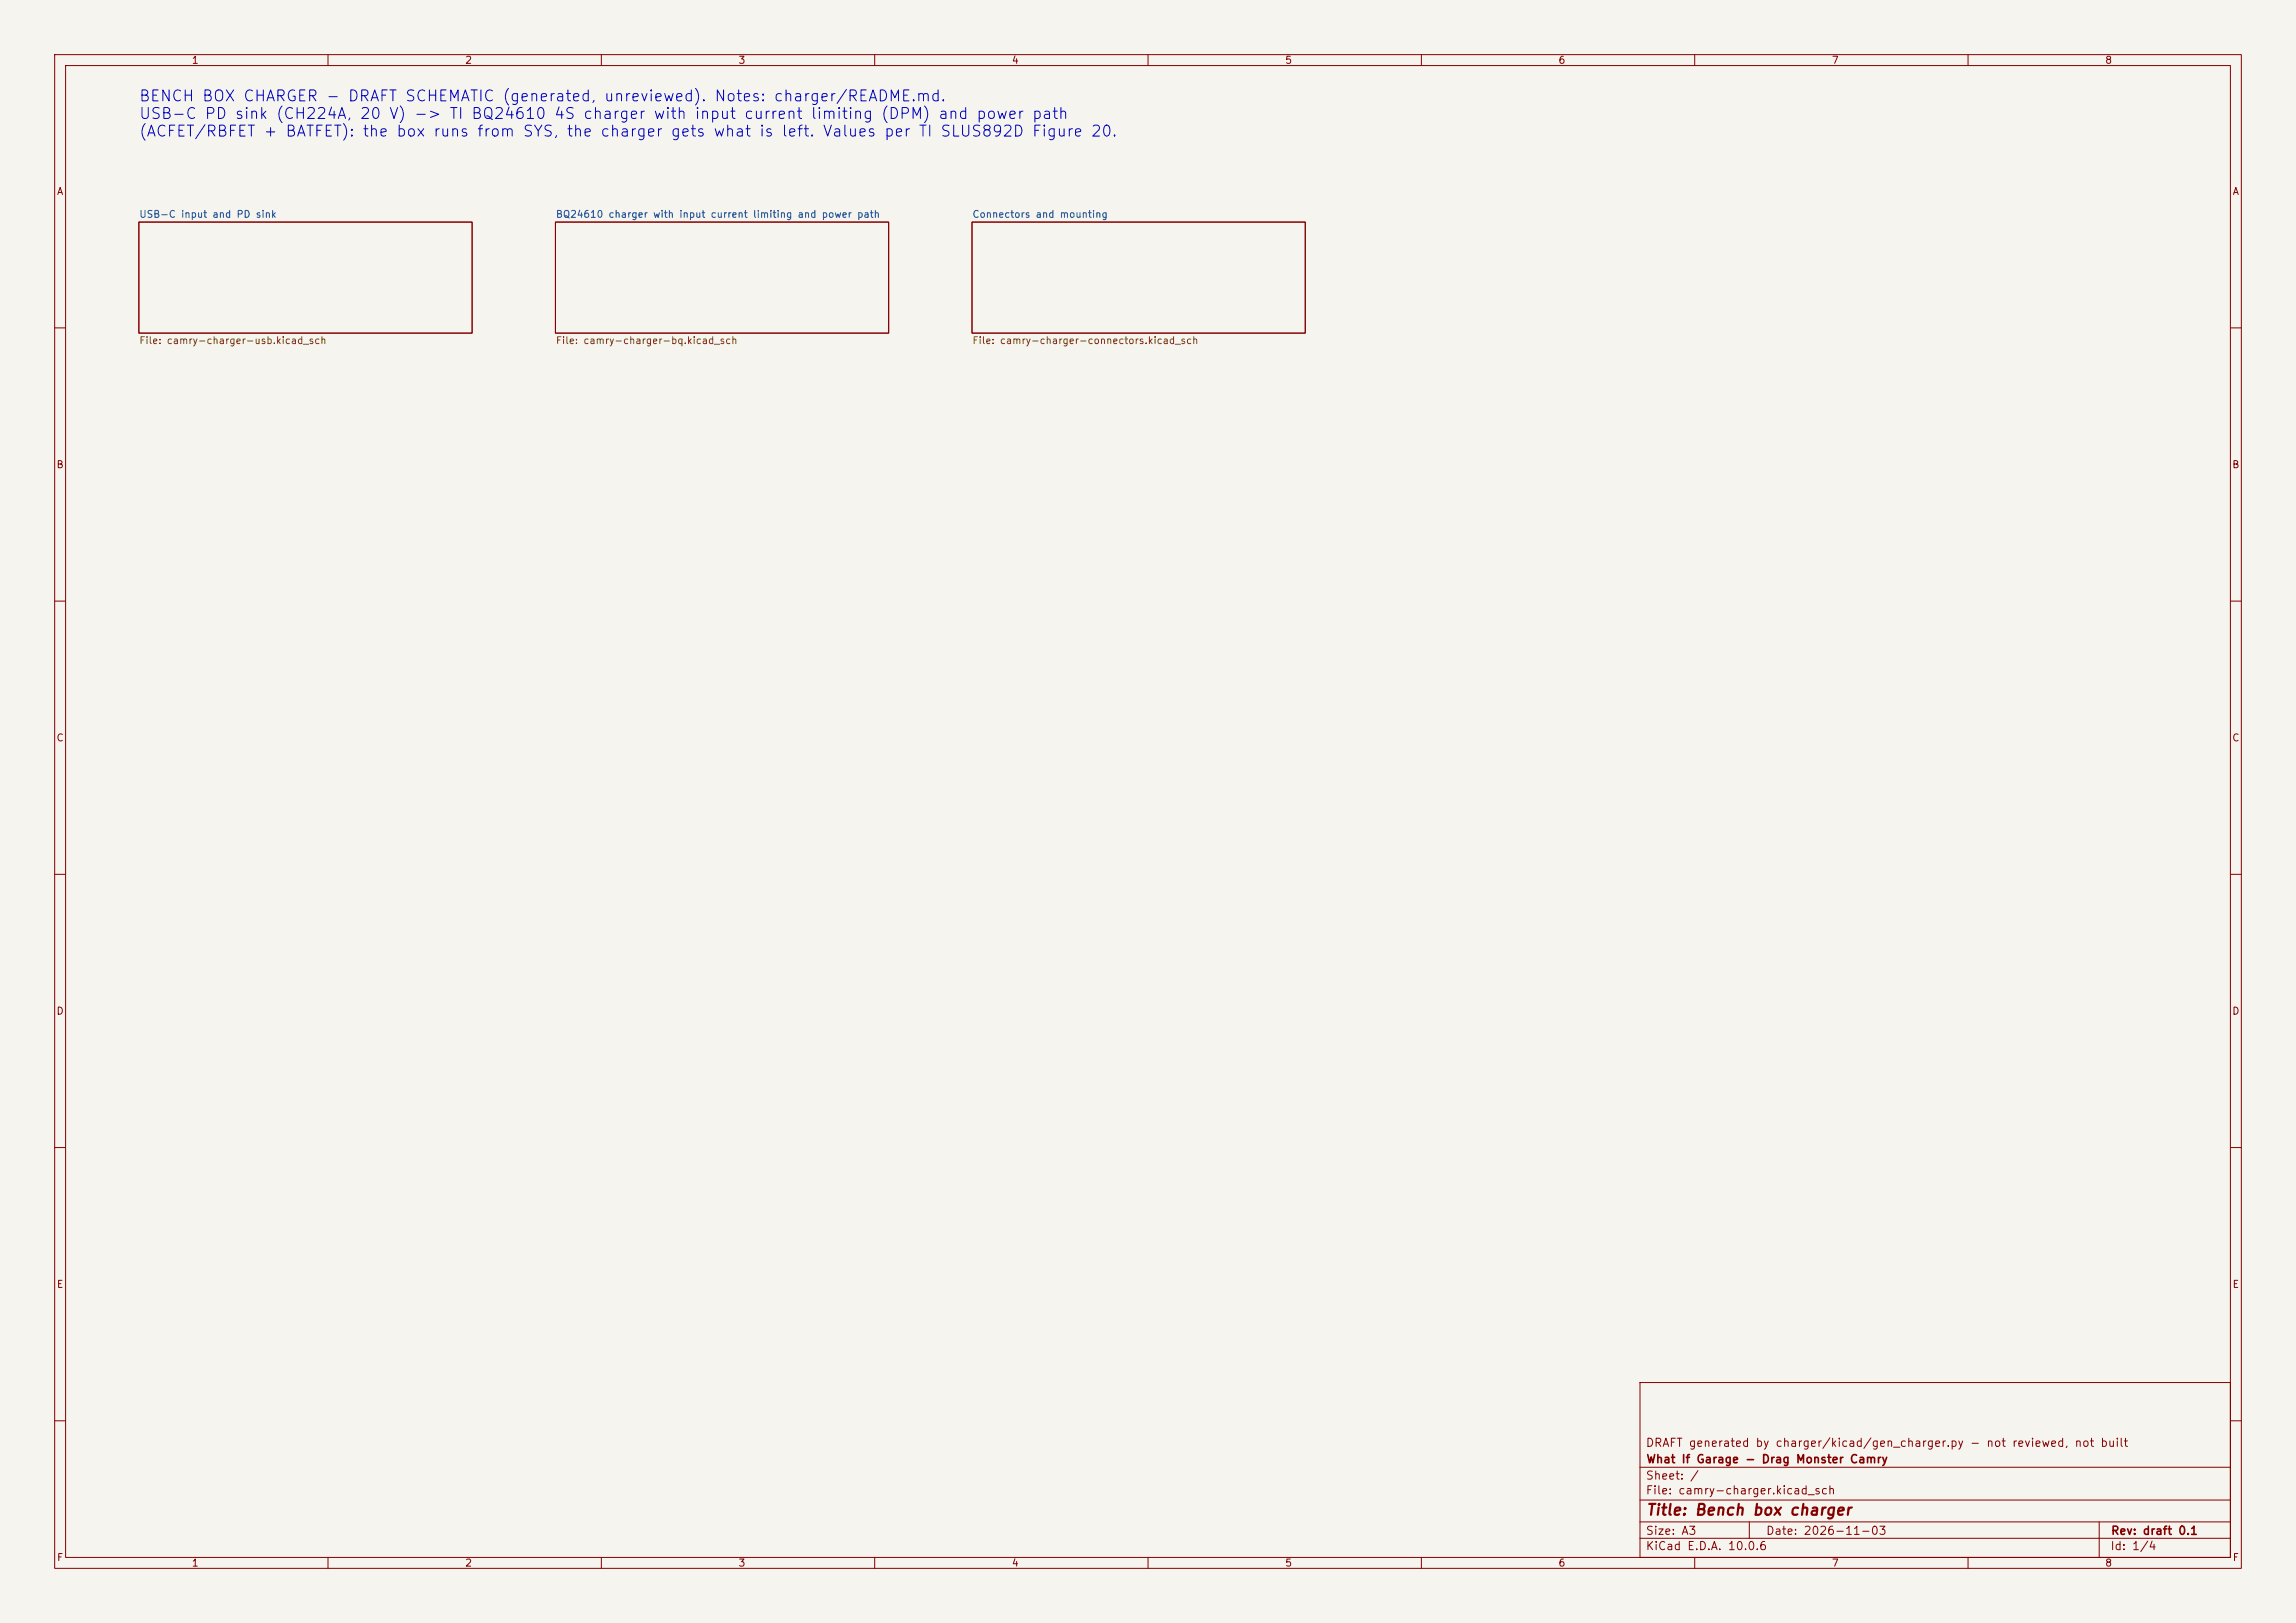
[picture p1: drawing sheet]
<svg xmlns="http://www.w3.org/2000/svg" width="420mm" height="297mm" viewBox="0 0 420 297" stroke-linecap="round" stroke-linejoin="round" font-family="sans-serif">
<defs><g id="words">
<g font-size="2" fill="#0000c2">
<text x="25.3" y="19.1">BENCH BOX CHARGER - DRAFT SCHEMATIC (generated, unreviewed). Notes: charger/README.md.</text>
<text x="25.3" y="22.3">USB-C PD sink (CH224A, 20 V) -&gt; TI BQ24610 4S charger with input current limiting (DPM) and power path</text>
<text x="25.3" y="25.5">(ACFET/RBFET + BATFET): the box runs from SYS, the charger gets what is left. Values per TI SLUS892D Figure 20.</text>
</g>
<text font-size="2" fill="#840000" x="301" y="277.8">Title: Bench box charger</text>
<g font-size="1.5" fill="#840000">
<text x="300.9" y="265.1">DRAFT generated by charger/kicad/gen_charger.py - not reviewed, not built</text>
<text x="301" y="268.1">What If Garage - Drag Monster Camry</text>
<text x="300.9" y="273.8">File: camry-charger.kicad_sch</text>
<text x="300.9" y="271.1">Sheet: /</text>
<text x="300.9" y="281.2">Size: A3</text>
<text x="322.9" y="281.2">Date: 2026-11-03</text>
<text x="386" y="281.2">Rev: draft 0.1</text>
<text x="300.9" y="284">KiCad E.D.A. 10.0.6</text>
<text x="385.9" y="284">Id: 1/4</text>
</g>
<g font-size="1.3" fill="#840000">
<text x="35" y="12">1</text>
<text x="85" y="12">2</text>
<text x="135" y="12">3</text>
<text x="185" y="12">4</text>
<text x="235" y="12">5</text>
<text x="285" y="12">6</text>
<text x="335" y="12">7</text>
<text x="385" y="12">8</text>
<text x="10.3" y="36">A</text>
<text x="408.3" y="36">A</text>
<text x="10.2" y="86">B</text>
<text x="408.2" y="86">B</text>
<text x="10.2" y="136">C</text>
<text x="408.2" y="136">C</text>
<text x="10.2" y="186">D</text>
<text x="408.2" y="186">D</text>
<text x="10.3" y="236">E</text>
<text x="408.3" y="236">E</text>
<text x="10.3" y="286">F</text>
<text x="35" y="287">1</text>
<text x="85" y="287">2</text>
<text x="135" y="287">3</text>
<text x="185" y="287">4</text>
<text x="235" y="287">5</text>
<text x="285" y="287">6</text>
<text x="335" y="287">7</text>
<text x="385" y="287">8</text>
<text x="408.3" y="286">F</text>
</g>
<g font-size="1.3" fill="#006464">
<text x="25.4" y="40.2">USB-C input and PD sink</text>
<text x="101.6" y="40.2">BQ24610 charger with input current limiting and power path</text>
<text x="177.8" y="40.2">Connectors and mounting</text>
</g>
<g font-size="1.3" fill="#725600">
<text x="25.4" y="63.3">File: camry-charger-usb.kicad_sch</text>
<text x="101.6" y="63.3">File: camry-charger-bq.kicad_sch</text>
<text x="177.8" y="63.3">File: camry-charger-connectors.kicad_sch</text>
</g>
</g></defs>
<path d="M0 0h420v297h-420z" fill="#f5f4ef" stroke="#f5f4ef" stroke-width=".18"/>
<g fill="none" stroke="#840000" stroke-width=".18">
<path d="M10 10h400v277h-400zM12 12h396v273h-396zM60 10v2M110 10v2M160 10v2M210 10v2M260 10v2M310 10v2M360 10v2M25.4 40.6h61v20.4h-61zM101.6 40.6h61v20.4h-61zM177.8 40.6h61v20.4h-61z"/>
<path d="M10 60h2M408 60h2M10 110h2M408 110h2M10 160h2M408 160h2M10 210h2M408 210h2M300 253h108v32h-108zM10 260h2M300 278.5h108M300 274.5h108"/>
<path d="M300 268.5h108M320 278.5v3M384 278.5v6.5M408 260h2M60 285v2M110 285v2M160 285v2M210 285v2M260 285v2M300 281.5h108M310 285v2M360 285v2"/>
</g>
<use href="#words"/>
</svg>
